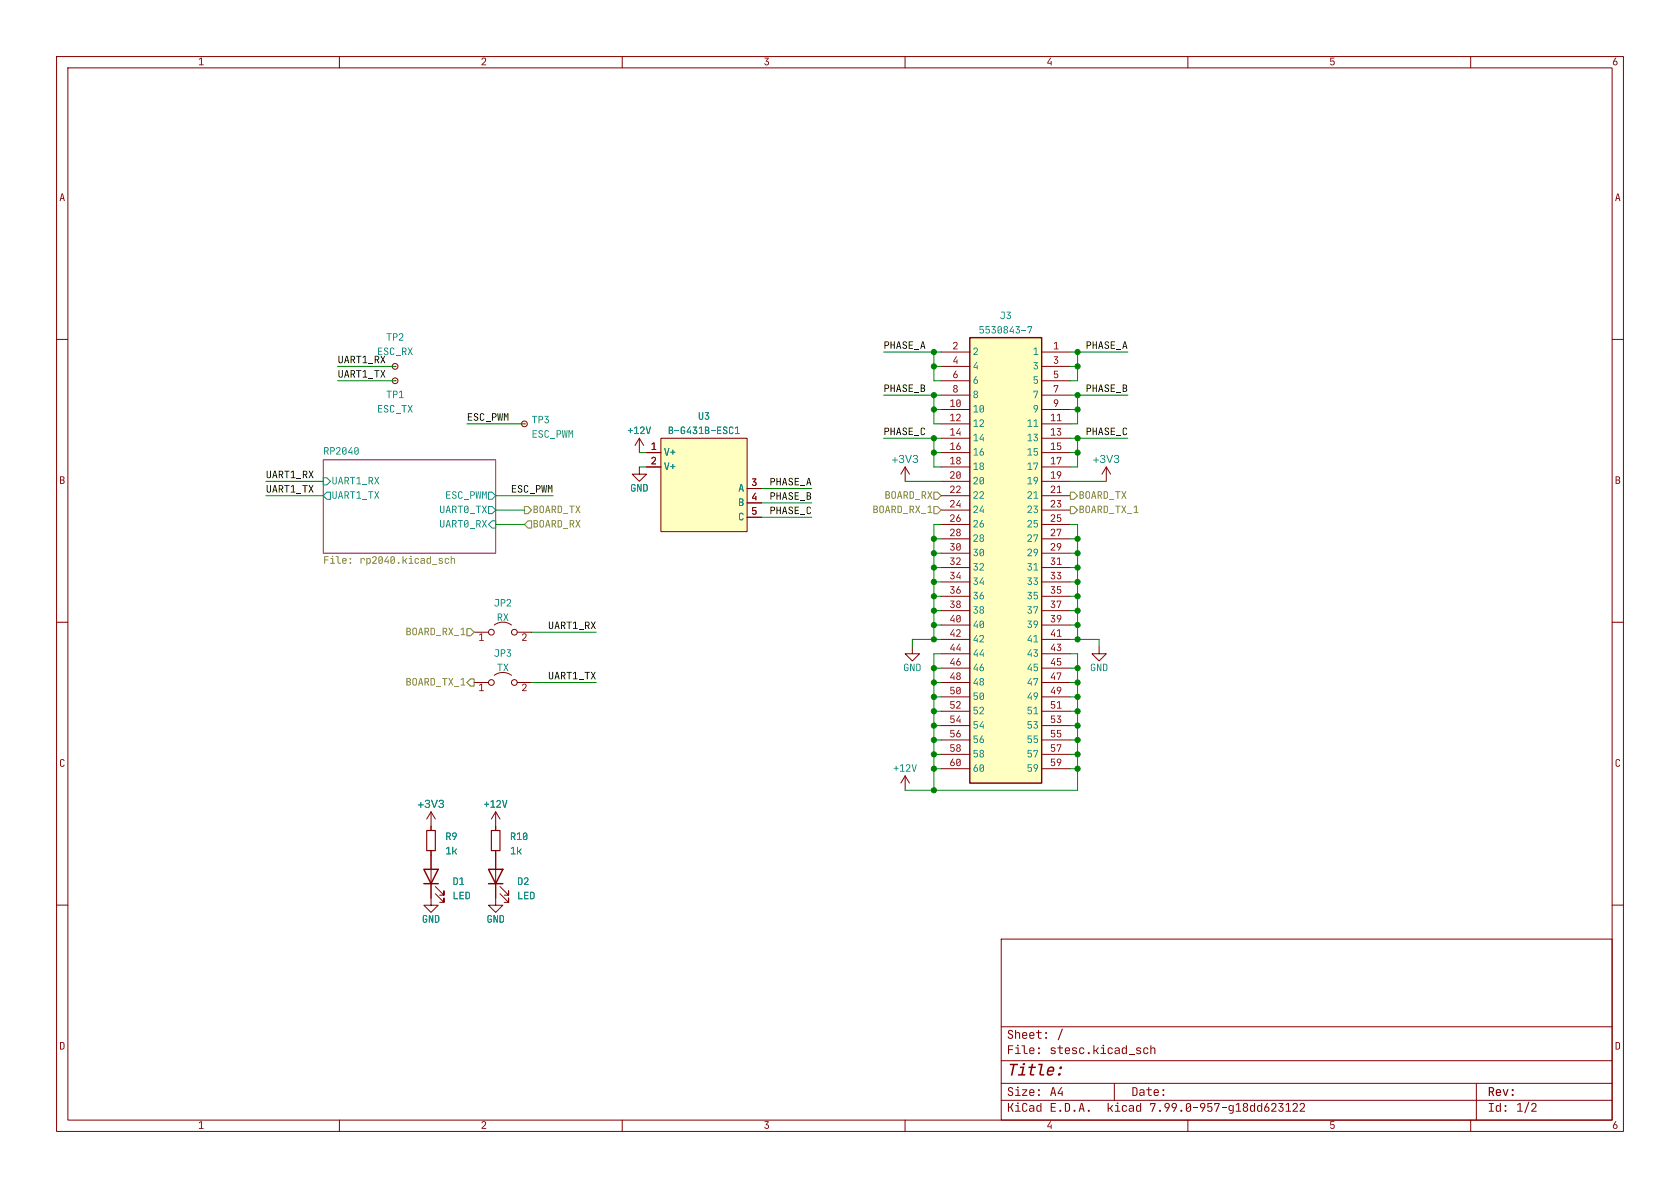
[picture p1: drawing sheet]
<svg xmlns="http://www.w3.org/2000/svg" width="297mm" height="210mm" viewBox="0 0 297 210" stroke-linecap="round" stroke-linejoin="round" font-family="sans-serif">
<defs><g id="words">
<g font-size="2.1" fill="#840000">
<text x="178" y="184.3">Sheet:</text>
<text x="185.6" y="187">stesc.kicad_sch</text>
<text x="178" y="197.2">KiCad</text>
<text x="178" y="194.4">Size:</text>
<text x="195.6" y="197.2">kicad</text>
<text x="263" y="194.4">Rev:</text>
</g>
<g font-size="1.8">
<text x="59.7" y="64.4">UART1_RX</text>
<text x="156.2" y="61.9">PHASE_A</text>
<text x="191.9" y="61.9">PHASE_A</text>
<text x="59.7" y="67">UART1_TX</text>
<text x="156.2" y="69.5">PHASE_B</text>
<text x="191.9" y="69.5">PHASE_B</text>
<text x="82.5" y="74.6">ESC_PWM</text>
<text x="156.2" y="77.1">PHASE_C</text>
<text x="191.9" y="77.1">PHASE_C</text>
<text x="47" y="87.3">UART1_TX</text>
<text x="47" y="84.7">UART1_RX</text>
<text x="90.3" y="87.3">ESC_PWM</text>
<text x="136" y="86">PHASE_A</text>
<text x="136" y="88.6">PHASE_B</text>
<text x="136" y="91.1">PHASE_C</text>
<text x="96.9" y="111.4">UART1_RX</text>
<text x="96.9" y="120.3">UART1_TX</text>
</g>
<g font-size="1.8" fill="#008484">
<text x="66.7" y="63.3">ESC_RX</text>
<text x="66.7" y="73.5">ESC_TX</text>
<text x="94" y="77.9">ESC_PWM</text>
<text x="118.1" y="77.3">B-G431B-ESC1</text>
<text x="57.1" y="80.6">RP2040</text>
<text x="117.3" y="81.1">V+</text>
<text x="117.3" y="83.7">V+</text>
<text x="157.6" y="82.2">+3V3</text>
<text x="193.2" y="82.2">+3V3</text>
<text x="78.7" y="88.7">ESC_PWM</text>
<text x="111.4" y="87.5">GND</text>
<text x="130.5" y="92.6">C</text>
<text x="159.7" y="119.2">GND</text>
<text x="192.7" y="119.2">GND</text>
<text x="73.8" y="143.1">+3V3</text>
<text x="90.2" y="149.1">R10</text>
<text x="74.6" y="163.7">GND</text>
<text x="86" y="163.7">GND</text>
</g>
<g font-size="1.8" fill="#840000">
<text x="168.4" y="62">2</text>
<text x="168.4" y="64.5">4</text>
<text x="186.2" y="62">1</text>
<text x="186.2" y="64.5">3</text>
<text x="168.4" y="67.1">6</text>
<text x="168.4" y="69.6">8</text>
<text x="186.2" y="67.1">5</text>
<text x="186.2" y="69.6">7</text>
<text x="167.8" y="72.1">10</text>
<text x="167.8" y="74.7">12</text>
<text x="167.8" y="77.2">14</text>
<text x="185.6" y="74.7">11</text>
<text x="185.6" y="77.2">13</text>
<text x="186.2" y="72.1">9</text>
<text x="115" y="79.8">1</text>
<text x="115" y="82.3">2</text>
<text x="167.8" y="79.8">16</text>
<text x="167.8" y="82.3">18</text>
<text x="185.6" y="79.8">15</text>
<text x="185.6" y="82.3">17</text>
<text x="132.8" y="86.1">3</text>
<text x="132.8" y="88.6">4</text>
<text x="167.8" y="84.8">20</text>
<text x="167.8" y="87.4">22</text>
<text x="167.8" y="89.9">24</text>
<text x="185.6" y="84.8">19</text>
<text x="185.6" y="87.4">21</text>
<text x="185.6" y="89.9">23</text>
<text x="132.8" y="91.2">5</text>
<text x="167.8" y="92.5">26</text>
<text x="167.8" y="95">28</text>
<text x="185.6" y="92.5">25</text>
<text x="185.6" y="95">27</text>
<text x="167.8" y="97.5">30</text>
<text x="167.8" y="100.1">32</text>
<text x="185.6" y="97.5">29</text>
<text x="185.6" y="100.1">31</text>
<text x="167.8" y="102.6">34</text>
<text x="167.8" y="105.2">36</text>
<text x="167.8" y="107.7">38</text>
<text x="185.6" y="102.6">33</text>
<text x="185.6" y="105.2">35</text>
<text x="185.6" y="107.7">37</text>
<text x="167.8" y="110.2">40</text>
<text x="167.8" y="112.8">42</text>
<text x="185.6" y="110.2">39</text>
<text x="185.6" y="112.8">41</text>
<text x="167.8" y="115.3">44</text>
<text x="167.8" y="117.9">46</text>
<text x="185.6" y="115.3">43</text>
<text x="185.6" y="117.9">45</text>
<text x="167.8" y="120.4">48</text>
<text x="167.8" y="122.9">50</text>
<text x="167.8" y="125.5">52</text>
<text x="185.6" y="120.4">47</text>
<text x="185.6" y="122.9">49</text>
<text x="185.6" y="125.5">51</text>
<text x="167.8" y="128">54</text>
<text x="167.8" y="130.6">56</text>
<text x="185.6" y="128">53</text>
<text x="185.6" y="130.6">55</text>
<text x="10.5" y="136.1">C</text>
<text x="167.8" y="133.1">58</text>
<text x="167.8" y="135.6">60</text>
<text x="185.6" y="133.1">57</text>
<text x="185.6" y="135.6">59</text>
<text x="285.5" y="136.1">C</text>
</g>
<g font-size="1.8" fill="#848400">
<text x="156.4" y="88.7">BOARD_RX</text>
<text x="190.7" y="88.7">BOARD_TX</text>
<text x="94.2" y="93.8">BOARD_RX</text>
<text x="94.2" y="91.3">BOARD_TX</text>
<text x="154.3" y="91.3">BOARD_RX_1</text>
<text x="190.7" y="91.3">BOARD_TX_1</text>
<text x="71.7" y="112.9">BOARD_RX_1</text>
<text x="71.7" y="121.8">BOARD_TX_1</text>
</g>
</g></defs>
<path d="M10 10h277v190h-277zM12 12h273v186h-273zM60 10v2M110 10v2M160 10v2M210 10v2M260 10v2M177 166h108v32h-108z" fill="none" stroke="#840000" stroke-width=".18"/>
<g fill="#840000">
<path d="M35.2 10.4l.5-.2v1.2h.3v.1h-.8v-.1h.3v-1l-.3 .2z"/>
<path d="M85.2 10.3l.4-.1 .3 .2v.4l-.6 .6h.7v.1h-.9v-.1l.5-.5 .2-.3-.2-.3-.5 .3z"/>
<path d="M135.2 10.2h.7v.2l-.4 .3 .3 .1 .1 .2v.3l-.2 .2h-.4l-.2-.3 .4 .2 .2-.1 .1-.3-.4-.1v-.2l.4-.4h-.6z"/>
<path d="M185.7 10.2h.2l-.6 .9h.4v-.3h.2v.7h-.2v-.2h-.5v-.3z"/>
<path d="M235.2 10.2h.7v.1h-.6v.5l.4-.1 .2 .2v.4l-.2 .2h-.3l-.2-.2h.1l.3 .1 .2-.2-.1-.3h-.5z"/>
<path d="M285.6 10.2h.2l-.4 .6h.4l.2 .4-.2 .3-.3 .1-.3-.2-.1-.3 .5 .3 .2-.2-.1-.3h-.2l-.2 .2h-.2z"/>
</g>
<path d="M60 198v2M110 198v2M160 198v2M210 198v2M260 198v2" fill="none" stroke="#840000" stroke-width=".18"/>
<g fill="#840000">
<path d="M35.2 198.4l.5-.2v1.2h.3v.1h-.8v-.1h.3v-1l-.3 .2z"/>
<path d="M85.2 198.3l.4-.1 .3 .2v.4l-.6 .6h.7v.1h-.9v-.1l.5-.5 .2-.3-.2-.3-.5 .3z"/>
<path d="M135.2 198.2h.7v.2l-.4 .4h.3l.1 .2v.3l-.2 .2h-.4l-.2-.3 .4 .2 .2-.1 .1-.3-.4-.1v-.2l.4-.4-.6 .1z"/>
<path d="M185.7 198.2h.2l-.6 .9h.4v-.3h.2v.7h-.2v-.2h-.5v-.3z"/>
<path d="M235.2 198.2h.7v.2h-.6v.4l.4-.1 .2 .2v.4l-.2 .2h-.3l-.2-.2h.1l.3 .1 .2-.2-.1-.3h-.5z"/>
<path d="M285.6 198.2h.2l-.4 .6h.4l.2 .4-.2 .3-.3 .1-.3-.1-.1-.3 .5 .2 .2-.2-.1-.2-.2-.1-.2 .3-.2-.1z"/>
</g>
<path d="M10 60h2M10 110h2M10 160h2" fill="none" stroke="#840000" stroke-width=".18"/>
<g fill="#840000">
<path d="M10.9 34.2h.2l.4 1.3h-.2l-.1-.3h-.4l-.1 .3h-.2l.2-.5h.5l-.2-.7-.2 .7h-.1z"/>
<path d="M10.6 84.2h.6l.2 .2v.3l-.2 .1 .2 .2v.2l-.2 .3h-.6v-.6h.2v.5h.3l.2-.2-.2-.3h-.5v-.6h.2v.5h.3l.1-.2-.1-.2-.5-.1z"/>
<path d="M10.6 184.2h.5l.3 .2v.8l-.2 .3h-.6v-1.2h.2v1.1h.3l.1-.3v-.7l-.6-.1z"/>
</g>
<path d="M285 60h2M285 110h2M285 160h2" fill="none" stroke="#840000" stroke-width=".18"/>
<g fill="#840000">
<path d="M285.9 34.2h.2l.4 1.3h-.2l-.1-.3h-.4l-.1 .3h-.2l.2-.5h.5l-.2-.7-.2 .7h-.1z"/>
<path d="M285.6 84.2h.6l.2 .2v.3l-.2 .1 .2 .3-.2 .4h-.6v-.6h.2v.5h.3l.2-.2-.2-.3h-.5v-.6h.2v.5h.3l.1-.2-.1-.2-.5-.1z"/>
<path d="M285.6 184.2h.5l.3 .2v.8l-.2 .3h-.6v-1.2h.2v1.1h.3l.1-.2v-.7l-.6-.2z"/>
<path d="M200.2 192.2h.6l.3 .3v.9l-.3 .3h-.6v-1.3h.2v1.2l.4-.1 .1-.2v-.8l-.7-.1z"/>
<path d="M201.5 192.7l.4-.2 .4 .2v1h-.1v-.2l-.3 .2-.4-.1-.1-.2 .4 .2 .3-.3v-.1h-.3l-.4 .2 .2-.3 .5-.1-.1-.3-.6 .1z"/>
<path d="M203 192.2h.2v.4h.4v.1h-.4v.8l.4 .1v.1l-.5-.1-.1-.9h-.4v-.1h.4z"/>
<path d="M204.1 192.7l.4-.2 .3 .2 .1 .5h-.8l.2 .4 .6-.1-.2 .2h-.4l-.3-.1-.1-.6h.8l-.1-.2-.2-.1-.2 .1-.1 .2h-.2z"/>
<circle cx="205.7" cy="193.6" r=".18"/>
<circle cx="205.7" cy="192.7" r=".18"/>
</g>
<path d="M177 194.5h108" fill="none" stroke="#840000" stroke-width=".18"/>
<g fill="#840000">
<path d="M185.8 195h.9v.2h-.8v.5h.7v.1h-.7v.6h.8v.1h-.9z"/>
<path d="M188.3 195h.6l.2 .3 .1 .9-.3 .3h-.6v-1.3h.1v1.2l.4-.1 .2-.2-.1-.8-.6-.1z"/>
<path d="M191.1 195h.3l.4 1.5h-.2l-.1-.4h-.5l-.1 .4h-.2l.1-.6h.6l-.2-.8-.2 .8h-.2z"/>
<path d="M195.8 195h.2v.8h.2l.4-.4h.2l-.4 .5 .4 .6h-.2l-.4-.5h-.2v.5h-.2z"/>
<path d="M201 195.4l.3-.1 .3 .3v-.6h.1v1.5h-.1v-.2l-.3 .2-.4-.1-.1-.3h.2l.1 .2 .2 .1 .2-.1 .1-.2-.1-.5-.2-.1-.3 .1v.5h-.2z"/>
<path d="M203.3 195h1l-.5 1.5h-.3l.6-1.3h-.6v.2h-.2z"/>
<path d="M206 195.1l.5-.1 .3 .3-.1 .4-.4 .8h-.2l.4-.7-.4 .1-.3-.5h.2l.1 .3 .3 .1 .2-.2v-.2l-.3-.3-.3 .3h-.2z"/>
<path d="M207.2 195.1l.5-.1 .4 .3-.1 .4-.4 .8h-.3l.5-.7-.5 .1-.2-.5h.2l.1 .3 .2 .1 .2-.2 .1-.3-.4-.2-.2 .3h-.2z"/>
<path d="M209.8 195.1l.4-.1 .3 .3 .1 .9-.3 .3h-.4l-.2-.2-.1-.2h.2l.1 .2 .3 .1 .2-.3v-.5l-.6 .5h-.2v-.1h.2l.6-.6-.2-.2h-.3l-.1 .8h-.2z"/>
<path d="M210.9 195.7h.9v.2h-.9z"/>
<path d="M212.3 195.1l.5-.1 .3 .3v.4l-.5 .8h-.2l.4-.7-.4 .1-.3-.5h.2l.1 .3 .3 .1 .2-.2v-.3l-.3-.2-.3 .3h-.2z"/>
<path d="M213.5 195h.8v.2h-.7v.5l.4-.2 .3 .3v.5l-.2 .2h-.4l-.3-.2v-.1h.2l.4 .2 .2-.3-.2-.4-.6 .1z"/>
<path d="M214.7 195h.9l-.5 1.5h-.2l.5-1.3h-.5v.2h-.2z"/>
<path d="M216 195.7h.8v.2h-.8z"/>
<path d="M217.3 195.4l.4-.1 .2 .3v-.2h.2v1.1l-.2 .3-.5 .1v-.2l.5-.1v-.4l-.2 .2h-.2l-.3-.4 .5 .2 .2-.1v-.3l-.1-.2-.2-.1-.2 .2v.3h-.2z"/>
<path d="M218.5 195.2l.3-.2h.3v1.4h.3v.1h-.9v-.1h.4v-1.2l-.4 .2z"/>
<path d="M219.8 195.1l.5-.1 .3 .2v.3l-.2 .2 .2 .2 .1 .3-.3 .3h-.4l-.3-.2v-.2h.2l.1 .2 .2 .1 .3-.3-.1-.2-.2-.1-.2 .1-.1 .2h-.2l.3-.4-.3-.3h.2l.2 .3 .3-.3v-.2l-.2-.1-.2 .1-.1 .2h-.2z"/>
<path d="M221.1 195.4l.4-.1 .2 .3v-.6h.2v1.5h-.2v-.2l-.3 .2-.3-.1-.1-.3h.2v.2l.2 .1 .3-.3v-.5l-.3-.1-.2 .1v.5h-.2z"/>
<path d="M222.4 195.4l.3-.1 .3 .3v-.6h.1v1.5h-.1v-.2l-.3 .2-.4-.1-.1-.3h.2l.1 .2 .2 .1 .3-.3-.1-.5-.2-.1-.3 .1v.5h-.2z"/>
<path d="M224 195h.2l-.5 .7 .5-.1 .2 .5-.1 .3-.4 .2-.3-.2-.1-.3h.2l.1 .2 .2 .1 .2-.2v-.4h-.3l-.2 .3h-.2z"/>
<path d="M224.8 195.1l.5-.1 .3 .2v.5l-.7 .7h.8v.1h-1v-.2l.6-.5 .2-.4-.1-.2-.2-.1-.2 .1-.1 .2h-.2z"/>
<path d="M226 195h.9v.2l-.5 .4 .4 .1 .1 .2v.4l-.2 .2h-.5l-.2-.4h.2l.2 .3 .3-.1v-.4l-.4-.1v-.2l.4-.5-.7 .1z"/>
<path d="M227.3 195.2l.4-.2h.2v1.4h.3v.1h-.9v-.1h.4v-1.2l-.4 .2z"/>
<path d="M228.6 195.1l.4-.1 .4 .2v.5l-.7 .7h.8v.1h-1v-.2l.6-.5 .1-.4v-.2l-.2-.1-.2 .1-.1 .2h-.2z"/>
<path d="M229.9 195.1l.4-.1 .3 .2v.5l-.6 .7h.7v.1h-.9v-.2l.5-.5 .2-.4-.1-.2-.1-.1-.3 .1-.1 .2h-.1z"/>
<circle cx="187.5" cy="196.4" r=".19"/>
<circle cx="190" cy="196.4" r=".19"/>
<circle cx="192.5" cy="196.4" r=".19"/>
<circle cx="197.6" cy="195" r=".15"/>
<circle cx="205.1" cy="196.4" r=".19"/>
<circle cx="208.9" cy="196.4" r=".19"/>
</g>
<path d="M177 191.5h108" fill="none" stroke="#840000" stroke-width=".18"/>
<g fill="#840000">
<path d="M263.2 192.2h.6l.3 .2v.4l-.2 .3 .3 .6h-.3l-.3-.6h-.2v.6h-.2v-1.3h.2v.5h.4l.1-.2-.1-.3h-.6z"/>
<path d="M186.1 192.2h.2l.4 1.5h-.2l-.1-.4h-.4l-.2 .4h-.2l.2-.6h.6l-.2-.8-.2 .8h-.2z"/>
<path d="M187.6 192.2h.2l-.6 1h.5v-.3h.2v.8h-.2v-.3h-.7v-.3z"/>
<path d="M263.2 195h.9v.2h-.4v1.2h.4v.1h-.9v-.1h.3v-1.2h-.3z"/>
<path d="M264.6 195.4l.3-.1 .3 .3v-.6h.1v1.5h-.1v-.2l-.3 .2-.4-.1-.1-.3h.2l.3 .3 .3-.3-.1-.4-.2-.2-.3 .1v.5h-.2z"/>
<path d="M268.2 195.2l.4-.2h.2v1.4h.4v.1h-1v-.1h.4l.1-1.2-.5 .2z"/>
<path d="M270.2 194.8h.2l-.7 2h-.2z"/>
<path d="M270.8 195.1l.4-.1 .4 .1v.6l-.7 .7h.8v.1h-1v-.2l.6-.5 .1-.4v-.2l-.2-.1-.5 .3z"/>
<circle cx="179.9" cy="192.2" r=".15"/>
<circle cx="183.7" cy="193.6" r=".18"/>
<circle cx="183.7" cy="192.7" r=".18"/>
<circle cx="266.2" cy="196.4" r=".18"/>
<circle cx="266.2" cy="195.5" r=".18"/>
</g>
<path d="M177 187.5h108" fill="none" stroke="#840000" stroke-width=".18"/>
<g fill="#840000">
<path d="M178.6 188h1.4l-.1 .3h-.5l-.4 1.8h-.3l.4-1.8h-.6z"/>
<path d="M180.3 188.5h.8l-.3 1.4h.5l-.1 .2h-1.3l.1-.2h.5l.3-1.1h-.5z"/>
<path d="M181.9 188.5h.4l.1-.5h.3l-.1 .5h.6l-.1 .3h-.6l-.2 1 .6 .1-.1 .2h-.5l-.2-.1 .1-1.2h-.4z"/>
<path d="M183.6 188h.8l-.4 1.7 .1 .2h.5v.2h-.6l-.2-.2 .2-1.6h-.5z"/>
<path d="M185.4 188.7l.6-.2 .4 .3-.1 .7h-.9l-.1 .3 .2 .1 .8-.1-.5 .3h-.4l-.3-.2v-.7h1v-.3l-.3-.1-.3 .1-.1 .3h-.3z"/>
<path d="M178.2 184.8h.9v.2h-.7v.5h.7v.1h-.7v.7h-.2z"/>
<path d="M179.5 185.2h.6v1h.3v.1h-.9v-.1h.4v-.9h-.4z"/>
<path d="M180.6 184.8h.6v1.2l.5 .2v.1l-.6-.1-.1-1.2h-.4z"/>
<path d="M182.1 185.3l.4-.2 .3 .2 .1 .5h-.8l.2 .4 .6-.1-.2 .2h-.4l-.3-.1-.1-.6h.8l-.1-.2-.2-.1-.2 .1-.1 .2h-.2z"/>
<path d="M187.3 184.8h.2v.4h.4v.1h-.4v.8l.4 .1v.1l-.5-.1-.1-.9h-.4v-.1h.4z"/>
<path d="M193.3 184.8h.2v.8h.2l.4-.4h.2l-.4 .5 .4 .6h-.2l-.4-.5h-.2v.5h-.2z"/>
<path d="M198.4 185.2l.4-.1 .2 .3v-.6h.2v1.5h-.2v-.2l-.2 .2-.4-.1-.1-.3h.2l.1 .2 .2 .1 .2-.3v-.5l-.2-.1-.3 .1v.5h-.2z"/>
<path d="M200.9 185.2l.5-.1 .3 .2v.1l-.4-.1-.3 .2 .1 .1 .6 .2v.3l-.1 .2h-.4l-.3-.1-.1-.2 .5 .2 .3-.2-.7-.3z"/>
<path d="M202.2 185.3l.4-.2 .4 .2v.2l-.4-.2-.3 .2 .1 .6 .3 .1 .1-.2h.2l-.2 .3h-.4l-.2-.2-.1-.5z"/>
<path d="M203.4 184.8h.2l-.1 .6 .3-.3 .4 .2 .1 1h-.2v-.8l-.3-.2-.2 .2v.8h-.2z"/>
<circle cx="181" cy="188.1" r=".21"/>
<circle cx="187.3" cy="189.9" r=".25"/>
<circle cx="187.5" cy="188.7" r=".25"/>
<circle cx="183.7" cy="186.2" r=".18"/>
<circle cx="183.7" cy="185.3" r=".18"/>
<circle cx="195.1" cy="184.8" r=".15"/>
</g>
<path d="M177 181.5h108" fill="none" stroke="#840000" stroke-width=".18"/>
<g fill="#840000">
<path d="M187.7 181.9h.2l-.7 2h-.2z"/>
<circle cx="184.9" cy="183.5" r=".18"/>
<circle cx="184.9" cy="182.6" r=".18"/>
</g>
<path d="M197 191.5v3M261 191.5v6.5" fill="none" stroke="#840000" stroke-width=".18"/>
<path d="M57.1 81.3h30.5v16.5h-30.5z" fill="#fff" stroke="#fff" stroke-width=".18"/>
<path d="M57.1 81.3h30.5v16.5h-30.5z" fill="none" stroke="#840084" stroke-width=".18"/>
<g fill="#008484">
<path d="M77.8 89.4h.2v1l.2 .2 .2-.2v-1h.2v1l-.2 .3h-.4l-.2-.2z"/>
<path d="M79.1 89.4h.3l.3 1.3h-.2l-.1-.4h-.4v.4h-.2l.1-.5h.5l-.1-.7-.2 .7h-.2z"/>
<path d="M79.9 89.4h.6l.2 .2v.3l-.2 .2 .3 .6h-.2l-.3-.5h-.2v.5h-.2v-1.2h.2v.5h.4l.1-.2-.1-.2-.6-.1z"/>
<path d="M80.9 89.4h.9v.1h-.3v1.2h-.2v-1.2h-.4z"/>
<path d="M82.2 89.5l.3-.1 .3 .2v.8l-.2 .3h-.3l-.2-.2-.1-.1h.2l.3 .2 .2-.2v-.5l-.5 .5h-.2v-.2h.2l.5-.4-.1-.2h-.3l-.1 .6h-.2z"/>
<path d="M83.1 90.7h.8v.2h-.8z"/>
<path d="M84.1 89.4h.9v.1h-.3v1.2h-.2v-1.2h-.4z"/>
<path d="M85.2 89.4h.2l.2 .5 .3-.5h.2l-.4 .6 .4 .7h-.2l-.3-.5-.2 .5h-.2l.4-.7z"/>
</g>
<path d="M86.4 89.5h.6l.6 .7-.6 .6h-.6z" fill="none" stroke="#008484" stroke-width=".18"/>
<g fill="#008484">
<path d="M77.8 91.9h.2v1l.2 .2 .2-.1v-1.1h.2v1.1l-.2 .2h-.4l-.2-.1z"/>
<path d="M79.1 91.9h.3l.3 1.3h-.2l-.1-.3h-.4v.3h-.2l.1-.5h.5l-.1-.7-.2 .7h-.2z"/>
<path d="M79.9 91.9h.6l.2 .2v.4l-.2 .2 .3 .5h-.2l-.3-.5h-.2v.5h-.2v-1.1h.2v.5l.4-.1 .1-.2-.1-.2h-.6z"/>
<path d="M80.9 91.9h.9v.2h-.3v1.1h-.2v-1.1h-.4z"/>
<path d="M82.2 92l.3-.1 .3 .3v.8l-.2 .2h-.3l-.2-.2-.1-.1h.2l.3 .2 .2-.2v-.5l-.5 .5h-.2v-.2h.2l.5-.4-.1-.2h-.3l-.1 .6h-.2z"/>
<path d="M83.1 93.3h.8v.1h-.8z"/>
<path d="M84.2 91.9h.5l.2 .2 .1 .4-.3 .2 .3 .5h-.2l-.2-.5h-.2v.5h-.2v-1.1h.2v.5l.3-.1 .1-.2-.1-.2h-.5z"/>
<path d="M85.2 91.9h.2l.2 .5 .3-.5h.2l-.4 .7 .4 .6h-.2l-.3-.5-.2 .5h-.2l.4-.6z"/>
</g>
<path d="M87 92.1h.6v1.2h-.6l-.6-.6z" fill="none" stroke="#008484" stroke-width=".18"/>
<g fill="#008484">
<path d="M58.8 84.3h.1v1l.2 .2 .3-.1v-1.1h.1v1l-.2 .3h-.3l-.2-.2z"/>
<path d="M60.1 84.3h.2l.4 1.3h-.2l-.1-.3h-.4l-.1 .3h-.1l.1-.5h.5l-.2-.7-.2 .7h-.1z"/>
<path d="M60.9 84.3h.5l.2 .2 .1 .3-.3 .3 .3 .5h-.2l-.2-.5h-.2v.5h-.2v-1.1h.2v.4h.3l.1-.2-.1-.2h-.5z"/>
<path d="M61.9 84.3h.9v.2h-.4v1.1h-.1v-1.1h-.4z"/>
<path d="M63 84.5l.5-.2v1.2h.3v.1h-.8v-.1h.4v-1l-.4 .2z"/>
<path d="M64 85.7h.9v.1h-.9z"/>
<path d="M65.2 84.3h.5l.2 .2v.3l-.2 .3 .3 .5h-.2l-.3-.5h-.2v.5h-.1v-1.1h.1v.4h.4l.1-.2-.1-.2h-.5z"/>
<path d="M66.2 84.3h.1l.3 .5 .3-.5h.2l-.4 .6 .4 .7h-.2l-.3-.5-.3 .5h-.2l.4-.7z"/>
</g>
<path d="M57.1 84.5h.7l.6 .6-.6 .6h-.7z" fill="none" stroke="#008484" stroke-width=".18"/>
<g fill="#008484">
<path d="M58.8 86.8h.1v1.1l.2 .1 .3-.1v-1.1h.1v1.1l-.2 .2-.3 .1-.2-.2z"/>
<path d="M60.1 86.8h.2l.4 1.4h-.2l-.1-.4h-.4l-.1 .4h-.1l.1-.5h.5l-.2-.7-.2 .7h-.1z"/>
<path d="M60.9 86.8l.5 .1 .2 .1 .1 .4-.3 .2 .3 .6h-.2l-.2-.6h-.2v.6h-.2v-1.2h.2v.5h.3l.1-.3-.1-.2h-.5z"/>
<path d="M61.9 86.8h.9v.2h-.4v1.2h-.1v-1.2h-.4z"/>
<path d="M63 87.1l.5-.3v1.2h.3v.2h-.8v-.2h.4v-1l-.4 .2z"/>
<path d="M64 88.2h.9v.1h-.9z"/>
<path d="M65.1 86.8h.9v.2h-.4v1.2h-.1v-1.2h-.4z"/>
<path d="M66.2 86.8h.1l.3 .5 .3-.5h.2l-.4 .7 .4 .7h-.2l-.3-.6-.3 .6h-.2l.4-.7z"/>
</g>
<path d="M57.8 87h.6v1.3h-.6l-.7-.7z" fill="none" stroke="#008484" stroke-width=".18"/>
<g fill="#848400">
<path d="M57.3 98.3h.8v.2h-.6v.4h.5v.2h-.5v.5h-.2z"/>
<path d="M58.4 98.7h.5v.8h.3v.1h-.8v-.1h.3v-.7h-.3z"/>
<path d="M59.4 98.3h.4v1.1l.5 .1v.1l-.6-.1v-1h-.3z"/>
<path d="M60.6 98.7l.3-.1 .3 .2 .1 .4h-.7l.2 .3 .5-.1-.2 .2-.3 .1-.3-.2v-.4h.6v-.2l-.2-.1-.2 .1-.1 .2h-.1z"/>
<path d="M63.7 98.7h.2v.1l.2-.1 .2-.1 .2 .3v.2h-.1l-.1-.3-.3 .1-.1 .7h-.2z"/>
<path d="M64.8 98.7h.1v.1l.2-.1h.2l.2 .2-.1 .7-.3 .1-.2-.2v.4h-.1v-.6l.5 .2 .1-.5-.1-.2h-.3l-.1 .5h-.1z"/>
<path d="M65.9 98.4l.4-.1 .2 .2v.4l-.5 .6h.6v.1h-.8v-.1l.5-.5 .1-.3-.2-.2-.4 .2z"/>
<path d="M67 98.5l.4-.2 .2 .3 .1 .8-.3 .2h-.3l-.2-.2v-.1h.1l.3 .2 .2-.2v-.5l-.5 .5h-.1v-.1h.1l.5-.5-.1-.2h-.3l-.1 .7h-.1z"/>
<path d="M68.5 98.3h.1l-.5 .9h.4v-.3h.2v.7h-.2v-.2h-.5v-.3z"/>
<path d="M69.1 98.4l.4-.1 .3 .3v.8l-.2 .2h-.3l-.3-.2v-.1h.2l.1 .2h.2l.1-.2v-.5l-.4 .5h-.2v-.1h.2l.4-.5-.1-.2h-.2l-.1 .7h-.2z"/>
<path d="M71.2 98.3h.1v.8h.2l.3-.4h.2l-.3 .4 .3 .5h-.2l-.3-.4h-.2v.4h-.1z"/>
<path d="M72.3 98.7h.5v.8h.3v.1h-.9v-.1h.4v-.7h-.3z"/>
<path d="M73.4 98.7l.3-.1 .3 .2 .1 .2-.4-.2-.2 .2 .1 .5 .5-.2-.2 .3-.3 .1-.2-.2z"/>
<path d="M74.4 98.7l.4-.1 .3 .2v.8h-.1v-.2l-.3 .3-.3-.2-.1-.2 .4 .2 .3-.2v-.1h-.4l-.3 .1 .2-.2 .5-.1-.2-.2-.5 .1z"/>
<path d="M75.5 98.7l.3-.1 .2 .2v-.5h.2v1.3h-.2v-.1l-.2 .2-.3-.2-.1-.2 .4 .2 .2-.2v-.4l-.2-.1-.2 .1v.4h-.2z"/>
<path d="M76.4 99.7h.9v.1h-.9z"/>
<path d="M77.6 98.7l.4-.1 .3 .2v.1l-.4-.1-.2 .1 .6 .3-.1 .4-.4 .1-.2-.2-.1-.1 .5 .1 .2-.1-.6-.3z"/>
<path d="M78.7 98.7l.4-.1 .3 .2v.2l-.4-.2-.2 .2 .1 .5 .5-.2-.2 .3-.3 .1-.2-.2z"/>
<path d="M79.7 98.3h.1v.5l.3-.2 .3 .2v.8h-.1v-.7l-.2-.1-.2 .1-.1 .7h-.1z"/>
<circle cx="58.8" cy="98.4" r=".13"/>
<circle cx="62" cy="99.5" r=".15"/>
<circle cx="62" cy="98.8" r=".15"/>
<circle cx="70.5" cy="99.5" r=".16"/>
<circle cx="72.7" cy="98.4" r=".13"/>
</g>
<g fill="none" stroke="#840000" stroke-width=".18">
<path d="M69.8 67.3h.1"/>
<circle cx="69.9" cy="67.3" r=".51"/>
</g>
<g fill="#008484">
<path d="M68.3 69.1h.9v.1h-.3v1.2h-.2v-1.2h-.4z"/>
<path d="M69.5 69.1h.6l.2 .3-.2 .4h-.5v.6h-.1v-1.2h.1v.5h.4l.1-.3-.1-.2h-.5z"/>
<path d="M70.5 69.3l.6-.2v1.1h.2v.2h-.8v-.2h.4v-1l-.4 .3z"/>
</g>
<g fill="none" stroke="#840000" stroke-width=".18">
<path d="M69.8 64.8h.1"/>
<circle cx="69.9" cy="64.8" r=".51"/>
</g>
<g fill="#008484">
<path d="M68.3 58.9h.9v.2h-.3v1.1h-.2v-1.1h-.4z"/>
<path d="M69.5 58.9h.6l.2 .3-.2 .4-.5 .1v.5h-.1v-1.1h.1v.4h.4l.1-.3-.1-.1h-.5z"/>
<path d="M70.6 59l.4-.1 .2 .2v.4l-.5 .6h.6v.1h-.8v-.2l.5-.4 .1-.3-.2-.3-.4 .3z"/>
</g>
<path d="M160 137.2l-.7 1.2M160 137.2v2.5M160 137.2l.8 1.2" fill="none" stroke="#840000" stroke-width=".18"/>
<g fill="#008484">
<path d="M158.3 135.4h.2v.3h.3v.2h-.3v.3h-.2v-.3h-.3v-.2h.3z"/>
<path d="M159.1 135.3l.5-.2v1.2h.3v.1h-.8v-.1h.4v-1l-.4 .2z"/>
<path d="M160.2 135.2l.4-.1 .3 .2v.4l-.6 .6h.6v.1h-.8v-.2l.5-.4 .2-.3-.2-.3-.5 .3z"/>
<path d="M161.2 135.1h.1l.3 1.2 .3-1.2h.2l-.4 1.3h-.2z"/>
</g>
<path d="M184.1 62.2h5.1M161.3 114.3v1.3h1.3l-1.3 1.2-1.3-1.2h1.3" fill="none" stroke="#840000" stroke-width=".18"/>
<path d="M171.4 59.7h12.7v78.7h-12.7z" fill="#ffffc2" stroke="#ffffc2" stroke-width=".18"/>
<path d="M171.4 59.7h12.7v78.7h-12.7z" fill="none" stroke="#840000" stroke-width=".25"/>
<path d="M182.7 61.7l.6-.3v1.2h.2v.2h-.8v-.2h.4v-1l-.4 .2z" fill="#008484"/>
<path d="M166.4 72.4h5" fill="none" stroke="#840000" stroke-width=".18"/>
<g fill="#008484">
<path d="M172.1 71.8l.5-.2v1.2h.3v.1h-.8v-.1h.4v-1l-.4 .2z"/>
<path d="M173.3 71.7l.4-.1 .2 .2v.8l-.2 .3h-.3l-.2-.2v-.1h.1l.1 .2h.2l.2-.2v-.5l-.5 .5h-.1v-.2h.1l.5-.4-.1-.2h-.3l-.1 .6h-.1z"/>
</g>
<path d="M184.1 74.9h5.1" fill="none" stroke="#840000" stroke-width=".18"/>
<g fill="#008484">
<path d="M181.7 74.4l.5-.3v1.2h.3v.2h-.8v-.2h.3v-1l-.3 .2z"/>
<path d="M182.7 74.4l.6-.3v1.2h.2v.2h-.8v-.2h.4v-1l-.4 .2z"/>
</g>
<path d="M166.4 74.9h5" fill="none" stroke="#840000" stroke-width=".18"/>
<g fill="#008484">
<path d="M172.1 74.4l.5-.3v1.2h.3v.2h-.8v-.2h.4v-1l-.4 .2z"/>
<path d="M173.2 74.2l.4-.1 .3 .2v.5l-.6 .5h.7v.2h-.9v-.2l.5-.5 .2-.3-.2-.2-.5 .2z"/>
</g>
<path d="M184.1 77.5h5.1" fill="none" stroke="#840000" stroke-width=".18"/>
<g fill="#008484">
<path d="M181.7 76.9l.5-.2v1.2h.3v.1h-.8v-.1h.3v-1.1l-.3 .3z"/>
<path d="M182.7 76.7h.8v.2l-.4 .3 .4 .3v.3l-.2 .2h-.4l-.2-.3 .4 .2 .2-.1v-.3l-.4-.1v-.2l.4-.4h-.6z"/>
</g>
<path d="M166.4 77.5h5" fill="none" stroke="#840000" stroke-width=".18"/>
<g fill="#008484">
<path d="M172.1 76.9l.5-.2v1.2h.3v.1h-.8v-.1h.4v-1.1l-.4 .3z"/>
<path d="M173.7 76.7h.2l-.6 .9h.5v-.3h.1v.7h-.1v-.3h-.6v-.2z"/>
</g>
<path d="M184.1 80h5.1" fill="none" stroke="#840000" stroke-width=".18"/>
<g fill="#008484">
<path d="M181.7 79.4l.5-.2v1.2h.3v.1h-.8v-.1h.3v-1l-.3 .2z"/>
<path d="M182.7 79.2h.8v.2h-.6v.4l.3-.1 .3 .2v.4l-.2 .2h-.3l-.3-.2h.2l.3 .1 .1-.2-.1-.3h-.5z"/>
</g>
<path d="M166.4 80h5" fill="none" stroke="#840000" stroke-width=".18"/>
<g fill="#008484">
<path d="M172.1 79.4l.5-.2v1.2h.3v.1h-.8v-.1h.4v-1l-.4 .2z"/>
<path d="M173.6 79.2h.2l-.4 .6h.4l.2 .4-.2 .3-.3 .1-.2-.2-.2-.3 .5 .3 .2-.2-.1-.2-.2-.1-.2 .2h-.2z"/>
</g>
<path d="M184.1 82.6h5.1" fill="none" stroke="#840000" stroke-width=".18"/>
<g fill="#008484">
<path d="M181.7 82l.5-.2v1.1h.3v.2h-.8v-.2h.3v-1l-.3 .3z"/>
<path d="M182.7 81.8h.8l-.4 1.3h-.2l.5-1.2h-.5v.2h-.2z"/>
</g>
<path d="M166.4 82.6h5" fill="none" stroke="#840000" stroke-width=".18"/>
<g fill="#008484">
<path d="M172.1 82l.5-.2v1.1h.3v.2h-.8v-.2h.4v-1l-.4 .3z"/>
<path d="M173.3 81.9l.4-.1 .2 .2v.2l-.2 .2 .2 .1 .1 .3-.3 .3h-.3l-.2-.2-.1-.2h.2l.1 .2h.2l.2-.2-.2-.2-.5 .2 .3-.3-.2-.3h.1l.2 .2 .3-.1-.2-.3-.4 .2z"/>
</g>
<path d="M184.1 85.1h5.1" fill="none" stroke="#840000" stroke-width=".18"/>
<g fill="#008484">
<path d="M181.7 84.5l.5-.2v1.2h.3v.1h-.8v-.1h.3v-1l-.3 .2z"/>
<path d="M182.8 84.4l.4-.1 .3 .3v.3l-.4 .7h-.2l.4-.6-.4 .1-.2-.4 .5 .3 .1-.2 .1-.2-.3-.2-.2 .3h-.2z"/>
</g>
<path d="M166.4 62.2h5" fill="none" stroke="#840000" stroke-width=".18"/>
<path d="M172.2 61.5l.3-.1 .3 .2v.5l-.5 .5h.6v.2h-.8v-.2l.5-.5 .1-.3-.2-.2-.4 .2z" fill="#008484"/>
<path d="M166.4 85.1h5" fill="none" stroke="#840000" stroke-width=".18"/>
<g fill="#008484">
<path d="M172.2 84.4l.3-.1 .3 .2v.4l-.5 .6h.6v.1h-.8v-.2l.5-.4 .1-.3-.2-.3-.4 .3z"/>
<path d="M173.3 84.4l.4-.1 .2 .2v.8l-.2 .3h-.3l-.2-.2v-.1h.1l.1 .2h.2l.2-.2v-.5l-.5 .5h-.1v-.2h.1l.5-.4-.1-.2h-.3l-.1 .6h-.1z"/>
</g>
<path d="M184.1 87.6h5.1" fill="none" stroke="#840000" stroke-width=".18"/>
<g fill="#008484">
<path d="M181.7 86.9l.4-.1 .3 .2v.5l-.6 .5h.6v.2h-.8v-.2l.5-.5 .2-.3-.2-.2-.5 .2z"/>
<path d="M182.7 87.1l.6-.3v1.2h.2v.2h-.8v-.2h.4v-1l-.4 .2z"/>
</g>
<path d="M166.4 87.6h5" fill="none" stroke="#840000" stroke-width=".18"/>
<g fill="#008484">
<path d="M172.2 86.9l.3-.1 .3 .2v.5l-.5 .5h.6v.2h-.8v-.2l.5-.5 .1-.3-.2-.2-.4 .2z"/>
<path d="M173.2 86.9l.4-.1 .3 .2v.5l-.6 .5h.7v.2h-.9v-.2l.5-.5 .2-.3-.2-.2-.5 .2z"/>
</g>
<path d="M184.1 90.2h5.1" fill="none" stroke="#840000" stroke-width=".18"/>
<g fill="#008484">
<path d="M181.7 89.5l.4-.1 .3 .1v.5l-.6 .6h.6v.1h-.8v-.2l.5-.4 .2-.3-.2-.3-.5 .2z"/>
<path d="M182.7 89.4h.8v.2l-.4 .3 .4 .3v.3l-.2 .2h-.4l-.2-.3 .4 .2 .2-.1v-.3l-.4-.1v-.2l.4-.4h-.6z"/>
</g>
<path d="M166.4 90.2h5" fill="none" stroke="#840000" stroke-width=".18"/>
<g fill="#008484">
<path d="M172.2 89.5l.3-.1 .3 .1v.5l-.5 .6h.6v.1h-.8v-.2l.5-.4 .1-.3-.2-.3-.4 .2z"/>
<path d="M173.7 89.4h.2l-.6 .9h.5v-.3h.1v.7h-.1v-.3h-.6v-.2z"/>
</g>
<path d="M184.1 92.7h5.1" fill="none" stroke="#840000" stroke-width=".18"/>
<g fill="#008484">
<path d="M181.7 92l.4-.1 .3 .2v.4l-.6 .6h.6v.1h-.8v-.1l.5-.5 .2-.3-.2-.2-.5 .2z"/>
<path d="M182.7 91.9h.8v.2h-.6v.4l.3-.1 .3 .2v.4l-.2 .2h-.3l-.3-.2h.2l.3 .1 .1-.2-.1-.3h-.5z"/>
</g>
<path d="M166.4 92.7h5" fill="none" stroke="#840000" stroke-width=".18"/>
<g fill="#008484">
<path d="M172.2 92l.3-.1 .3 .2v.4l-.5 .6h.6v.1h-.8v-.1l.5-.5 .1-.3-.2-.2-.4 .2z"/>
<path d="M173.6 91.9h.2l-.4 .6h.4l.2 .4-.2 .3-.3 .1-.2-.2-.2-.3 .5 .3 .2-.2-.1-.2-.2-.1-.2 .2h-.2z"/>
</g>
<path d="M184.1 95.3h5.1" fill="none" stroke="#840000" stroke-width=".18"/>
<g fill="#008484">
<path d="M181.7 94.6l.4-.2 .3 .2v.5l-.6 .5h.6v.2h-.8v-.2l.5-.5 .2-.3-.2-.2-.5 .2z"/>
<path d="M182.7 94.5h.8l-.4 1.3h-.2l.5-1.2h-.5v.2h-.2z"/>
</g>
<path d="M166.4 95.3h5" fill="none" stroke="#840000" stroke-width=".18"/>
<g fill="#008484">
<path d="M172.2 94.6l.3-.2 .3 .2v.5l-.5 .5h.6v.2h-.8v-.2l.5-.5 .1-.3-.2-.2-.4 .2z"/>
<path d="M173.3 94.6l.4-.1 .2 .2v.2l-.2 .2 .2 .1 .1 .3-.3 .3h-.3l-.2-.2-.1-.2h.2l.1 .2h.2l.2-.2-.2-.2-.5 .2 .3-.3-.2-.3h.1l.2 .2 .3-.1-.2-.3-.4 .2z"/>
</g>
<path d="M184.1 97.8h5.1" fill="none" stroke="#840000" stroke-width=".18"/>
<g fill="#008484">
<path d="M181.7 97.1l.4-.1 .3 .2v.4l-.6 .6h.6v.1h-.8v-.2l.5-.4 .2-.3-.2-.3-.5 .3z"/>
<path d="M182.8 97.1l.4-.1 .3 .3v.3l-.4 .7h-.2l.4-.6-.4 .1-.2-.4 .5 .3 .1-.2 .1-.2-.3-.2-.2 .3h-.2z"/>
</g>
<path d="M184.1 64.8h5.1" fill="none" stroke="#840000" stroke-width=".18"/>
<path d="M182.7 64h.8v.2l-.4 .3 .4 .3v.3l-.2 .2h-.4l-.2-.3 .4 .2 .2-.1v-.3l-.4-.1v-.2l.4-.4h-.6z" fill="#008484"/>
<path d="M166.4 97.8h5" fill="none" stroke="#840000" stroke-width=".18"/>
<g fill="#008484">
<path d="M172.1 97h.7v.2l-.3 .3 .4 .3v.3l-.2 .2h-.4l-.2-.3 .3 .2 .3-.1v-.3l-.4-.1v-.2l.4-.4-.6 .1z"/>
<path d="M173.3 97.1l.4-.1 .2 .2v.8l-.2 .3h-.3l-.2-.2v-.1h.1l.1 .2h.2l.2-.2v-.5l-.5 .5h-.1v-.2h.1l.5-.4-.1-.2h-.3l-.1 .6h-.1z"/>
</g>
<path d="M184.1 100.3h5.1" fill="none" stroke="#840000" stroke-width=".18"/>
<g fill="#008484">
<path d="M181.7 99.5h.7v.2l-.4 .4 .4 .3v.3l-.2 .1h-.4l-.2-.3 .4 .2 .2-.1v-.3l-.3-.1v-.1l.4-.4h-.6z"/>
<path d="M182.7 99.8l.6-.3v1.2h.2v.2h-.8v-.2h.4v-1l-.4 .2z"/>
</g>
<path d="M166.4 100.3h5" fill="none" stroke="#840000" stroke-width=".18"/>
<g fill="#008484">
<path d="M172.1 99.5h.7v.2l-.3 .4 .4 .3v.3l-.2 .1h-.4l-.2-.3 .3 .2 .3-.1v-.3l-.4-.1v-.1l.4-.4h-.6z"/>
<path d="M173.2 99.6l.4-.1 .3 .2v.5l-.6 .5h.7v.2h-.9v-.2l.5-.5 .2-.3-.2-.2-.5 .2z"/>
</g>
<path d="M184.1 102.9h5.1" fill="none" stroke="#840000" stroke-width=".18"/>
<g fill="#008484">
<path d="M181.7 102.1h.7v.2l-.4 .3 .4 .3v.3l-.2 .2h-.4l-.2-.3 .4 .2 .2-.1v-.3l-.3-.1v-.2l.4-.4h-.6z"/>
<path d="M182.7 102.1h.8v.2l-.4 .3 .4 .3v.3l-.2 .2h-.4l-.2-.3 .4 .2 .2-.1v-.3l-.4-.1v-.2l.4-.4h-.6z"/>
</g>
<path d="M166.4 102.9h5" fill="none" stroke="#840000" stroke-width=".18"/>
<g fill="#008484">
<path d="M172.1 102.1h.7v.2l-.3 .3 .4 .3v.3l-.2 .2h-.4l-.2-.3 .3 .2 .3-.1v-.3l-.4-.1v-.2l.4-.4h-.6z"/>
<path d="M173.7 102.1h.2l-.6 .9h.5v-.3h.1v.7h-.1v-.3h-.6v-.2z"/>
</g>
<path d="M184.1 105.4h5.1" fill="none" stroke="#840000" stroke-width=".18"/>
<g fill="#008484">
<path d="M181.7 104.6h.7v.2l-.4 .4 .4 .2v.3l-.2 .2h-.4l-.2-.3 .4 .2 .2-.1v-.3l-.3-.1v-.2l.4-.3h-.6z"/>
<path d="M182.7 104.6h.8v.2h-.6v.4l.3-.1 .3 .2v.4l-.2 .2h-.3l-.3-.2h.2l.3 .1 .1-.2-.1-.3h-.5z"/>
</g>
<path d="M166.4 105.4h5" fill="none" stroke="#840000" stroke-width=".18"/>
<g fill="#008484">
<path d="M172.1 104.6h.7v.2l-.3 .4 .4 .2v.3l-.2 .2h-.4l-.2-.3 .3 .2 .3-.1v-.3l-.4-.1v-.2l.4-.3h-.6z"/>
<path d="M173.6 104.6h.2l-.4 .6h.4l.2 .4-.2 .3-.3 .1-.2-.2-.2-.3 .5 .3 .2-.2-.1-.2-.2-.1-.2 .2h-.2z"/>
</g>
<path d="M184.1 108h5.1" fill="none" stroke="#840000" stroke-width=".18"/>
<g fill="#008484">
<path d="M181.7 107.2h.7v.2l-.4 .3 .4 .3v.3l-.2 .2-.4-.1-.2-.3 .4 .2h.2v-.3l-.3-.2v-.1l.4-.4h-.6z"/>
<path d="M182.7 107.2h.8l-.4 1.3h-.2l.5-1.2h-.5v.2h-.2z"/>
</g>
<path d="M166.4 108h5" fill="none" stroke="#840000" stroke-width=".18"/>
<g fill="#008484">
<path d="M172.1 107.2h.7v.2l-.3 .3 .4 .3v.3l-.2 .2-.4-.1-.2-.3 .3 .2h.3v-.3l-.4-.2v-.1l.4-.4h-.6z"/>
<path d="M173.3 107.3l.4-.1 .2 .2v.2l-.2 .2 .2 .1 .1 .3-.3 .3h-.3l-.2-.2-.1-.2h.2l.1 .2h.2l.2-.2-.2-.2-.5 .2 .3-.3-.2-.3h.1l.2 .2 .3-.1-.2-.3-.4 .2z"/>
</g>
<path d="M184.1 110.5h5.1" fill="none" stroke="#840000" stroke-width=".18"/>
<g fill="#008484">
<path d="M181.7 109.7h.7v.2l-.4 .3 .4 .3v.3l-.2 .2h-.4l-.2-.3 .4 .2 .2-.1v-.3l-.3-.1v-.2l.4-.4-.6 .1z"/>
<path d="M182.8 109.8l.4-.1 .3 .3v.3l-.4 .7h-.2l.4-.6-.4 .1-.2-.4 .5 .3 .1-.2 .1-.2-.3-.2-.2 .3h-.2z"/>
</g>
<path d="M166.4 64.8h5" fill="none" stroke="#840000" stroke-width=".18"/>
<path d="M172.6 64h.2l-.5 .9h.4v-.3h.2v.7h-.2v-.3h-.6v-.2z" fill="#008484"/>
<path d="M166.4 110.5h5" fill="none" stroke="#840000" stroke-width=".18"/>
<g fill="#008484">
<path d="M172.6 109.7h.2l-.5 .9h.4v-.3h.2v.7h-.2v-.3h-.6v-.2z"/>
<path d="M173.3 109.8l.4-.1 .2 .2v.8l-.2 .3h-.3l-.2-.2v-.1h.1l.1 .2h.2l.2-.2v-.5l-.5 .5h-.1v-.2h.1l.5-.4-.1-.2h-.3l-.1 .6h-.1z"/>
</g>
<path d="M184.1 113h5.1" fill="none" stroke="#840000" stroke-width=".18"/>
<g fill="#008484">
<path d="M182.2 112.2h.1l-.5 .9h.4v-.3h.2v.8h-.2v-.3h-.5v-.3z"/>
<path d="M182.7 112.5l.6-.3v1.2h.2v.2h-.8v-.2h.4v-1l-.4 .2z"/>
</g>
<path d="M166.4 113h5" fill="none" stroke="#840000" stroke-width=".18"/>
<g fill="#008484">
<path d="M172.6 112.2h.2l-.5 .9h.4v-.3h.2v.8h-.2v-.3h-.6v-.3z"/>
<path d="M173.2 112.3l.4-.1 .3 .2v.5l-.6 .5h.7v.2h-.9v-.2l.5-.5 .2-.3-.2-.2-.5 .2z"/>
</g>
<path d="M184.1 115.6h5.1" fill="none" stroke="#840000" stroke-width=".18"/>
<g fill="#008484">
<path d="M182.2 114.8h.1l-.5 .9h.4v-.3h.2v.7h-.2v-.3h-.5v-.2z"/>
<path d="M182.7 114.8h.8v.2l-.4 .3 .4 .3v.3l-.2 .2h-.4l-.2-.3 .4 .2 .2-.1v-.3l-.4-.1v-.2l.4-.4h-.6z"/>
</g>
<path d="M166.4 115.6h5" fill="none" stroke="#840000" stroke-width=".18"/>
<g fill="#008484">
<path d="M172.6 114.8h.2l-.5 .9h.4v-.3h.2v.7h-.2v-.3h-.6v-.2z"/>
<path d="M173.7 114.8h.2l-.6 .9h.5v-.3h.1v.7h-.1v-.3h-.6v-.2z"/>
</g>
<path d="M184.1 118.1h5.1" fill="none" stroke="#840000" stroke-width=".18"/>
<g fill="#008484">
<path d="M182.2 117.3h.1l-.5 .9h.4v-.3h.2v.7h-.2v-.2h-.5v-.3z"/>
<path d="M182.7 117.3h.8v.2h-.6v.4l.3-.1 .3 .2v.4l-.2 .2h-.3l-.3-.2h.2l.3 .1 .1-.2-.1-.3h-.5z"/>
</g>
<path d="M166.4 118.1h5" fill="none" stroke="#840000" stroke-width=".18"/>
<g fill="#008484">
<path d="M172.6 117.3h.2l-.5 .9h.4v-.3h.2v.7h-.2v-.2h-.6v-.3z"/>
<path d="M173.6 117.3h.2l-.4 .6h.4l.2 .4-.2 .3-.3 .1-.2-.2-.2-.3 .5 .3 .2-.2-.1-.2-.2-.1-.2 .2h-.2z"/>
</g>
<path d="M184.1 120.7h5.1" fill="none" stroke="#840000" stroke-width=".18"/>
<g fill="#008484">
<path d="M182.2 119.9h.1l-.5 .9h.4v-.4h.2v.8h-.2v-.3h-.5v-.2z"/>
<path d="M182.7 119.9h.8l-.4 1.3h-.2l.5-1.2h-.5v.2h-.2z"/>
</g>
<path d="M166.4 120.7h5" fill="none" stroke="#840000" stroke-width=".18"/>
<g fill="#008484">
<path d="M172.6 119.9h.2l-.5 .9h.4v-.4h.2v.8h-.2v-.3h-.6v-.2z"/>
<path d="M173.3 120l.4-.1 .2 .2v.2l-.2 .2 .2 .1 .1 .3-.3 .3h-.3l-.2-.2-.1-.2h.2l.1 .2h.2l.2-.2-.2-.2-.5 .2 .3-.3-.2-.3h.1l.2 .2 .3-.1-.2-.3-.4 .2z"/>
</g>
<path d="M184.1 123.2h5.1" fill="none" stroke="#840000" stroke-width=".18"/>
<g fill="#008484">
<path d="M182.2 122.4h.1l-.5 .9h.4v-.3h.2v.7h-.2v-.3h-.5v-.2z"/>
<path d="M182.8 122.5l.4-.1 .3 .3v.3l-.4 .7h-.2l.4-.6-.4 .1-.2-.4 .5 .3 .1-.2 .1-.2-.3-.2-.2 .3h-.2z"/>
</g>
<path d="M184.1 67.3h5.1" fill="none" stroke="#840000" stroke-width=".18"/>
<path d="M182.7 66.5h.8v.2h-.6v.4l.3-.1 .3 .2v.4l-.2 .2h-.3l-.3-.2h.2l.3 .1 .1-.2-.1-.3h-.5z" fill="#008484"/>
<path d="M166.4 123.2h5" fill="none" stroke="#840000" stroke-width=".18"/>
<g fill="#008484">
<path d="M172.1 122.4h.7v.2h-.5v.4l.3-.1 .3 .2v.4l-.2 .2h-.4l-.2-.2 .2-.1 .3 .2 .1-.2-.1-.4-.5 .1z"/>
<path d="M173.3 122.5l.4-.1 .2 .2v.8l-.2 .3h-.3l-.2-.2v-.1h.1l.1 .2h.2l.2-.2v-.5l-.5 .5h-.1v-.2h.1l.5-.4-.1-.2h-.3l-.1 .6h-.1z"/>
</g>
<path d="M184.1 125.7h5.1" fill="none" stroke="#840000" stroke-width=".18"/>
<g fill="#008484">
<path d="M181.7 124.9h.7v.2h-.6v.5l.4-.2 .2 .2v.4l-.2 .2-.3 .1-.2-.2 .1-.1 .3 .1 .2-.2-.2-.3-.4 .1z"/>
<path d="M182.7 125.2l.6-.3v1.2h.2v.2h-.8v-.2h.4v-1l-.4 .2z"/>
</g>
<path d="M166.4 125.7h5" fill="none" stroke="#840000" stroke-width=".18"/>
<g fill="#008484">
<path d="M172.1 124.9h.7v.2h-.5v.5l.3-.2 .3 .2v.4l-.2 .2-.4 .1-.2-.2 .2-.1 .3 .1 .1-.2-.1-.3-.5 .1z"/>
<path d="M173.2 125l.4-.1 .3 .2v.5l-.6 .5h.7v.2h-.9v-.2l.5-.5 .2-.3-.2-.2-.5 .2z"/>
</g>
<path d="M184.1 128.3h5.1" fill="none" stroke="#840000" stroke-width=".18"/>
<g fill="#008484">
<path d="M181.7 127.5h.7v.1h-.6v.5l.4-.1 .2 .2v.4l-.2 .2h-.3l-.2-.2 .1-.1 .3 .2 .2-.3-.2-.3-.4 .1z"/>
<path d="M182.7 127.5h.8v.2l-.4 .3 .4 .3v.3l-.2 .2h-.4l-.2-.3 .4 .2 .2-.1v-.3l-.4-.1v-.2l.4-.4h-.6z"/>
</g>
<path d="M166.4 128.3h5" fill="none" stroke="#840000" stroke-width=".18"/>
<g fill="#008484">
<path d="M172.1 127.5h.7v.1h-.5v.5l.3-.1 .3 .2v.4l-.2 .2h-.4l-.2-.2 .2-.1 .3 .2 .1-.3-.1-.3-.5 .1z"/>
<path d="M173.7 127.5h.2l-.6 .9h.5v-.3h.1v.7h-.1v-.3h-.6v-.2z"/>
</g>
<path d="M184.1 130.8h5.1" fill="none" stroke="#840000" stroke-width=".18"/>
<g fill="#008484">
<path d="M181.7 130h.7v.2h-.6v.4l.4-.1 .2 .2v.4l-.2 .2h-.3l-.2-.2h.1l.3 .1 .2-.2-.2-.3h-.4z"/>
<path d="M182.7 130h.8v.2h-.6v.4l.3-.1 .3 .2v.4l-.2 .2h-.3l-.3-.2h.2l.3 .1 .1-.2-.1-.3h-.5z"/>
</g>
<path d="M166.4 130.8h5" fill="none" stroke="#840000" stroke-width=".18"/>
<g fill="#008484">
<path d="M172.1 130h.7v.2h-.5v.4l.3-.1 .3 .2v.4l-.2 .2h-.4l-.2-.2h.2l.3 .1 .1-.2-.1-.3h-.5z"/>
<path d="M173.6 130h.2l-.4 .6h.4l.2 .4-.2 .3-.3 .1-.2-.2-.2-.3 .5 .3 .2-.2-.1-.2-.2-.1-.2 .2h-.2z"/>
</g>
<path d="M184.1 133.4h5.1" fill="none" stroke="#840000" stroke-width=".18"/>
<g fill="#008484">
<path d="M181.7 132.6h.7v.1h-.6v.5l.4-.2 .2 .3v.4l-.2 .2h-.3l-.2-.2 .1-.1 .3 .1 .2-.2-.2-.3-.4 .1z"/>
<path d="M182.7 132.6h.8l-.4 1.3h-.2l.5-1.2h-.5v.2h-.2z"/>
</g>
<path d="M166.4 133.4h5" fill="none" stroke="#840000" stroke-width=".18"/>
<g fill="#008484">
<path d="M172.1 132.6h.7v.1h-.5v.5l.3-.2 .3 .3v.4l-.2 .2h-.4l-.2-.2 .2-.1 .3 .1 .1-.2-.1-.3-.5 .1z"/>
<path d="M173.3 132.7l.4-.1 .2 .2v.2l-.2 .2 .2 .1 .1 .3-.3 .3h-.3l-.2-.2-.1-.2h.2l.1 .2h.2l.2-.2-.2-.2-.5 .2 .3-.3-.2-.3h.1l.2 .2 .3-.1-.2-.3-.4 .2z"/>
</g>
<path d="M184.1 135.9h5.1" fill="none" stroke="#840000" stroke-width=".18"/>
<g fill="#008484">
<path d="M181.7 135.1h.7v.2h-.6v.4l.4-.1 .2 .2v.4l-.2 .2h-.3l-.2-.2 .1-.1 .3 .2 .2-.2-.2-.4-.4 .1z"/>
<path d="M182.8 135.2l.4-.1 .3 .3v.3l-.4 .7h-.2l.4-.6-.4 .1-.2-.4 .5 .3 .1-.2 .1-.2-.3-.2-.2 .3h-.2z"/>
</g>
<path d="M166.4 67.3h5" fill="none" stroke="#840000" stroke-width=".18"/>
<path d="M172.5 66.5h.2l-.4 .6h.4l.2 .4-.1 .3-.3 .1-.3-.2-.1-.3 .5 .3 .1-.2v-.2l-.3-.1-.2 .2h-.1z" fill="#008484"/>
<path d="M166.4 135.9h5" fill="none" stroke="#840000" stroke-width=".18"/>
<g fill="#008484">
<path d="M172.5 135.1h.2l-.4 .6h.4l.2 .3-.1 .3-.3 .1-.3-.1-.1-.3 .5 .3 .1-.2v-.3h-.3l-.2 .2h-.1z"/>
<path d="M173.3 135.2l.4-.1 .2 .2v.8l-.2 .3h-.3l-.2-.2v-.1h.1l.1 .2h.2l.2-.2v-.5l-.5 .5h-.1v-.2h.1l.5-.4-.1-.2h-.3l-.1 .6h-.1z"/>
</g>
<path d="M184.1 69.9h5.1" fill="none" stroke="#840000" stroke-width=".18"/>
<path d="M182.7 69.1h.8l-.4 1.3h-.2l.5-1.2h-.5v.2h-.2z" fill="#008484"/>
<path d="M166.4 69.9h5" fill="none" stroke="#840000" stroke-width=".18"/>
<path d="M172.2 69.2l.4-.1 .3 .2-.1 .2-.2 .2 .3 .1v.3l-.2 .3h-.4l-.2-.2v-.2h.1l.1 .2h.2l.2-.2-.2-.2-.4 .2 .2-.3-.2-.3h.2l.2 .2 .2-.1-.2-.3-.4 .2z" fill="#008484"/>
<path d="M184.1 72.4h5.1" fill="none" stroke="#840000" stroke-width=".18"/>
<g fill="#008484">
<path d="M182.8 71.7l.4-.1 .3 .3v.3l-.4 .7h-.2l.4-.6-.4 .1-.2-.4 .5 .3 .1-.2 .1-.2-.3-.2-.2 .3h-.2z"/>
<path d="M177 55.1h.6v1l-.2 .3h-.4l-.2-.2 .2-.1 .3 .2 .2-.2v-.9h-.5z"/>
<path d="M178 55.1h.7v.2l-.4 .3 .4 .3v.3l-.2 .2h-.4l-.2-.3 .4 .2 .2-.1v-.3l-.3-.1v-.2l.3-.4h-.5z"/>
<path d="M173.2 57.6h.7v.2h-.6v.5l.4-.2 .2 .2v.4l-.2 .2h-.3l-.2-.1 .1-.1 .3 .1 .2-.2-.2-.3-.4 .1z"/>
<path d="M174.2 57.6h.8v.2h-.6v.5l.3-.2 .3 .2v.4l-.2 .2h-.3l-.3-.1 .2-.1 .3 .1 .1-.2-.1-.3-.5 .1z"/>
<path d="M175.3 57.6h.7v.2l-.3 .4 .4 .2-.1 .3-.1 .2h-.4l-.2-.3 .3 .2 .3-.1v-.3l-.4-.1v-.2l.4-.3h-.6z"/>
<path d="M176.4 57.8l.4-.1 .3 .2v.8l-.2 .2h-.3l-.2-.2-.1-.1h.2l.1 .2h.2l.2-.2v-.4l-.5 .4h-.2v-.1h.2l.5-.5-.2-.2h-.2l-.1 .7h-.2z"/>
<path d="M177.5 57.7l.4-.1 .3 .2v.3l-.2 .2 .2 .1v.3l-.2 .2h-.4l-.2-.2v-.1h.2l.1 .2h.2l.1-.2-.2-.3-.4 .3 .3-.3-.3-.3h.2l.2 .2 .2-.2-.2-.2-.4 .2z"/>
<path d="M179 57.6h.2l-.6 .9h.5v-.3h.1v.7h-.1v-.2h-.6v-.3z"/>
<path d="M179.6 57.6h.7v.2l-.4 .4 .4 .2v.3l-.2 .2h-.4l-.2-.3 .4 .2 .2-.1v-.3l-.3-.1v-.2l.3-.3h-.5z"/>
<path d="M180.6 58.3h.8v.1h-.8z"/>
<path d="M181.7 57.6h.8l-.5 1.3h-.2l.5-1.1h-.5v.2h-.1z"/>
</g>
<g fill="none" stroke="#840000" stroke-width=".18">
<path d="M87.4 119.4a2.54 2.54 0 0 1 3 0M83.8 120.7h2.6"/>
<circle cx="86.9" cy="120.7" r=".51"/>
<circle cx="90.9" cy="120.7" r=".51"/>
</g>
<path d="M84.7 121.1l.5-.2v1.1h.3v.2h-.8v-.2h.4v-1l-.4 .3z" fill="#840000"/>
<path d="M91.4 120.7h2.6" fill="none" stroke="#840000" stroke-width=".18"/>
<path d="M92.4 121l.4-.2 .2 .2v.5l-.5 .5h.6v.2h-.8v-.2l.5-.5 .1-.3-.2-.2-.4 .2z" fill="#840000"/>
<g fill="#008484">
<path d="M87.5 114.8h.7v1l-.3 .3h-.3l-.2-.3h.1l.3 .2 .2-.2v-.9h-.5z"/>
<path d="M88.5 114.8h.6l.2 .3-.1 .4-.5 .1v.5h-.2v-1.2h.2v.5h.4l.1-.3-.2-.2h-.5z"/>
<path d="M89.6 114.8h.7v.2l-.4 .3 .5 .3-.1 .3-.1 .2h-.4l-.2-.3 .3 .2 .3-.1v-.3l-.4-.1v-.2l.4-.4h-.6z"/>
<path d="M87.9 117.3h.9v.2h-.3v1.1h-.2v-1.1h-.4z"/>
<path d="M89 117.3h.2l.2 .5 .3-.5h.2l-.4 .7 .4 .6h-.2l-.3-.5-.3 .5h-.1l.3-.6z"/>
</g>
<g fill="none" stroke="#840000" stroke-width=".18">
<path d="M83.8 111.8h2.6M87.4 110.5a2.54 2.54 0 0 1 3 0"/>
<circle cx="86.9" cy="111.8" r=".51"/>
<circle cx="90.9" cy="111.8" r=".51"/>
</g>
<path d="M84.7 112.2l.5-.2v1.1h.3v.2h-.8v-.2h.4v-1l-.4 .3z" fill="#840000"/>
<path d="M91.4 111.8h2.6" fill="none" stroke="#840000" stroke-width=".18"/>
<path d="M92.4 112.1l.4-.1 .2 .1v.5l-.5 .5h.6v.2h-.8v-.2l.5-.4 .1-.3-.2-.3-.4 .2z" fill="#840000"/>
<g fill="#008484">
<path d="M87.5 105.9h.7v1l-.3 .3h-.3l-.2-.2 .1-.1 .3 .2 .2-.2v-.9h-.5z"/>
<path d="M88.5 105.9h.6l.2 .3-.1 .4-.5 .1v.5h-.2v-1.2h.2v.5h.4l.1-.3-.2-.2h-.5z"/>
<path d="M89.7 106l.3-.1 .3 .1v.5l-.6 .6h.7v.1h-.8v-.2l.4-.4 .2-.3-.2-.3-.5 .2z"/>
<path d="M88 108.4h.5l.2 .2 .1 .4-.3 .2 .3 .5h-.2l-.2-.5h-.2v.5h-.2v-1.1h.2v.5l.3-.1 .1-.2-.1-.2h-.5z"/>
<path d="M89 108.4h.2l.2 .5 .3-.5h.2l-.4 .7 .4 .6h-.2l-.3-.5-.3 .5h-.1l.3-.6z"/>
</g>
<g fill="none" stroke="#840000" stroke-width=".18">
<path d="M92.7 74.9h.1M160 82.6l-.7 1.2M160 82.6v2.5M160 82.6l.8 1.2M195.6 82.6l-.8 1.2M195.6 82.6v2.5M195.6 82.6l.7 1.2"/>
<circle cx="92.7" cy="74.9" r=".51"/>
</g>
<g fill="#008484">
<path d="M94.1 73.5h.9v.2h-.4v1.1h-.2v-1.1h-.3z"/>
<path d="M95.2 73.5h.6l.2 .3-.1 .4-.5 .1v.5h-.2v-1.1h.2v.4h.4l.1-.2-.2-.2h-.5z"/>
<path d="M96.3 73.5h.7v.2l-.4 .3 .4 .3v.3l-.2 .2h-.4l-.2-.3 .4 .2 .2-.1v-.3l-.3-.1v-.2l.4-.3h-.6z"/>
</g>
<path d="M116.8 77.5h15.3v16.5h-15.3zM113 82.6v1.2h1.3l-1.3 1.3-1.2-1.3h1.2M114.3 80h2.5" fill="none" stroke="#840000" stroke-width=".18"/>
<path d="M116.8 77.5h15.3v16.5h-15.3z" fill="#ffffc2" stroke="#ffffc2" stroke-width=".18"/>
<path d="M117.4 79.2h.2l.3 1.2 .3-1.2h.1l-.3 1.3h-.2z" fill="#008484"/>
<path d="M114.3 82.6h2.5" fill="none" stroke="#840000" stroke-width=".18"/>
<path d="M117.4 81.8h.2l.3 1.2 .3-1.2h.1l-.3 1.3h-.2z" fill="#008484"/>
<path d="M132.1 86.4h2.5" fill="none" stroke="#840000" stroke-width=".18"/>
<path d="M130.9 85.6h.3l.3 1.3h-.2l-.1-.4h-.4v.4h-.2l.1-.5h.5l-.2-.7-.1 .7h-.2z" fill="#008484"/>
<path d="M132.1 88.9h2.5" fill="none" stroke="#840000" stroke-width=".18"/>
<path d="M130.7 88.1h.5l.2 .2v.3l-.2 .1 .3 .3-.2 .4h-.6v-.6h.1v.5h.4l.1-.2-.1-.3h-.5v-.5h.1v.4h.4l.1-.2-.2-.2h-.4z" fill="#008484"/>
<path d="M132.1 91.4h2.5" fill="none" stroke="#840000" stroke-width=".18"/>
<g fill="#008484">
<path d="M123.5 72.9h.2v1l.2 .2 .2-.2 .1-1h.1v1l-.2 .3h-.3l-.2-.2z"/>
<path d="M124.6 72.9h.7v.2l-.3 .3 .4 .3v.3l-.2 .2h-.4l-.2-.3 .3 .2 .3-.1v-.3l-.4-.1v-.2l.4-.4h-.6z"/>
</g>
<path d="M76.2 158.8v1.2h1.3l-1.3 1.3-1.3-1.3h1.3M87.6 151.1v8.9h1.3l-1.3 1.3-1.2-1.3h1.2M88.4 158l1.5 1.5v-.7v.7h-.7M88.4 156.7l1.5 1.5v-.7v.7h-.7" fill="none" stroke="#840000" stroke-width=".18"/>
<path d="M86.4 153.7h2.5l-1.3 2.5zM86.4 156.2h2.5" fill="none" stroke="#840000" stroke-width=".25"/>
<g fill="#008484">
<path d="M91.6 155.1h.5l.2 .2 .1 .8-.3 .3h-.5v-1.1h.2v1l.3-.1 .1-.2v-.6l-.6-.1z"/>
<path d="M92.7 155.2l.4-.1 .3 .2v.4l-.6 .6h.6v.1h-.8v-.2l.5-.4 .2-.3-.3-.3-.4 .3z"/>
<path d="M91.6 157.6h.2v1.2h.6v.2h-.8z"/>
<path d="M92.7 157.6h.7v.2h-.6v.4h.6v.2h-.6v.4h.6v.2h-.7z"/>
<path d="M93.7 157.6l.5 .1 .3 .2v.8l-.2 .2-.6 .1v-1.2h.2v1h.3l.1-.2v-.7l-.6-.1z"/>
</g>
<path d="M75.4 146.8h1.6v3.6h-1.6z" fill="none" stroke="#840000" stroke-width=".2"/>
<path d="M76.2 146.1v.7M76.2 150.4v.7" fill="none" stroke="#840000" stroke-width=".18"/>
<g fill="#008484">
<path d="M78.9 147.2h.5l.2 .1 .1 .4-.3 .2 .3 .6h-.2l-.2-.6h-.2v.6h-.2v-1.2h.2v.5h.3l.1-.2-.1-.2-.5-.1z"/>
<path d="M80 147.3l.5-.1 .2 .3v.3l-.4 .7h-.2l.4-.6h-.4l-.2-.3 .5 .2 .2-.1v-.2l-.3-.2-.2 .3h-.2z"/>
<path d="M78.9 149.9l.5-.2v1.2h.3v.1h-.8v-.1h.4v-1l-.4 .2z"/>
<path d="M80 149.7h.1v.7h.2l.3-.4h.2l-.3 .5 .3 .5h-.2l-.3-.4h-.2v.4h-.1z"/>
</g>
<path d="M76.2 143.5l-.8 1.3M76.2 143.5v2.6M76.2 143.5l.8 1.3M87.6 143.5l-.7 1.3M87.6 143.5v2.6M87.6 143.5l.8 1.3" fill="none" stroke="#840000" stroke-width=".18"/>
<g fill="#008484">
<path d="M86 141.7h.1v.4h.4v.1h-.4v.4h-.1v-.4h-.4v-.1h.4z"/>
<path d="M86.7 141.7l.5-.2v1.1h.3v.2h-.8v-.2h.4v-1l-.4 .2z"/>
<path d="M87.8 141.6l.4-.2 .3 .2v.5l-.6 .5h.7v.2h-.8v-.2l.4-.5 .2-.3-.2-.2-.5 .2z"/>
<path d="M88.8 141.5h.1l.3 1.2 .3-1.2h.2l-.4 1.3h-.2z"/>
</g>
<path d="M113 77.5l-.7 1.2M113 77.5v2.5M113 77.5l.8 1.2" fill="none" stroke="#840000" stroke-width=".18"/>
<g fill="#008484">
<path d="M111.4 75.7h.1v.4h.4v.1h-.4v.3h-.1v-.3h-.4v-.1h.4z"/>
<path d="M112.1 75.6l.5-.2v1.2h.3v.1h-.8v-.1h.4v-1l-.4 .2z"/>
<path d="M113.2 75.5l.4-.1 .3 .2v.4l-.6 .6h.7v.1h-.8v-.2l.4-.4 .2-.3-.2-.3-.5 .3z"/>
<path d="M114.2 75.4h.1l.3 1.2 .3-1.2h.2l-.4 1.3h-.2z"/>
</g>
<path d="M194.3 114.3v1.3h1.3l-1.3 1.2-1.3-1.2h1.3M87.6 146.1v.7M87.6 150.4v.7" fill="none" stroke="#840000" stroke-width=".18"/>
<path d="M86.9 146.8h1.5v3.6h-1.5z" fill="none" stroke="#840000" stroke-width=".2"/>
<g fill="#008484">
<path d="M90.3 147.2h.5l.3 .1v.4l-.2 .2 .2 .6h-.1l-.3-.6h-.2v.6h-.2v-1.2h.2v.5h.3l.2-.2-.1-.2-.6-.1z"/>
<path d="M91.4 147.4l.5-.2v1.1h.3v.2h-.8v-.2h.4v-1l-.4 .3z"/>
<path d="M90.3 149.9l.5-.2v1.2h.3v.1h-.8v-.1h.4v-1l-.4 .2z"/>
<path d="M91.4 149.7h.2v.7h.2l.3-.4h.1l-.3 .5 .3 .5h-.1l-.3-.4h-.2v.4h-.2z"/>
</g>
<path d="M74.9 153.7h2.6l-1.3 2.5zM74.9 156.2h2.6" fill="none" stroke="#840000" stroke-width=".25"/>
<path d="M76.2 151.1v7.7M77 158l1.5 1.5v-.7v.7h-.8M77 156.7l1.5 1.5v-.7v.7h-.8" fill="none" stroke="#840000" stroke-width=".18"/>
<g fill="#008484">
<path d="M80.2 155.1h.5l.2 .2v.8l-.2 .3h-.5v-1.1h.1v1l.4-.1 .1-.2-.1-.6-.5-.1z"/>
<path d="M81.2 155.3l.6-.2v1.2h.2v.1h-.8v-.1h.4v-1l-.4 .2z"/>
<path d="M80.2 157.6h.2v1.2h.6v.2h-.8z"/>
<path d="M81.2 157.6h.8v.2h-.6v.4h.5v.2h-.5v.4h.6v.2h-.8z"/>
<path d="M82.3 157.6l.5 .1 .2 .2 .1 .8-.3 .2-.5 .1v-1.2h.2v1h.3l.1-.2v-.7l-.6-.1z"/>
</g>
<path d="M92.7 89.5h.6l.7 .7-.7 .6h-.6zM93.3 92.1h.7v1.2h-.7l-.6-.6zM165.1 89.5h.6l.7 .7-.7 .6h-.6zM189.2 89.5h.7l.6 .7-.6 .6h-.7zM189.2 87h.7l.6 .6-.6 .7h-.7zM82.5 111.1h.7l.6 .7-.6 .6h-.7zM83.2 120h.6v1.3h-.6l-.7-.6z" fill="none" stroke="#848400" stroke-width=".18"/>
<g fill="none" stroke="#008400" stroke-width=".18">
<path d="M59.7 67.3h10.1M59.7 64.8h10.1M82.5 74.9h10.2M156.2 69.9h10.2M156.2 62.2h10.2M156.2 77.5h10.2M165.1 62.2v5.1h1.3M165.1 69.9v5h1.3M165.1 77.5v5.1h1.3M165.1 72.4h1.3M165.1 64.8h1.3M189.2 69.9h10.2"/>
<path d="M189.2 62.2h10.2M189.2 72.4h1.3M189.2 77.5h10.2M189.2 64.8h1.3M190.5 62.2v5.1h-1.3M190.5 69.9v5h-1.3M190.5 77.5v5.1h-1.3M47 85.1h10.1M47 87.6h10.1M87.6 92.7h5.1M87.6 87.6h10.2M87.6 90.2h5.1"/>
<path d="M113 82.6h1.3M113 80h1.3M134.6 86.4h8.9M134.6 88.9h8.9M134.6 91.4h8.9M160 85.1h6.4M165.1 95.3h1.3M165.1 97.8h1.3M165.1 80h1.3M166.4 92.7h-1.3v20.3M189.2 92.7h1.3v20.3M189.2 95.3h1.3"/>
<path d="M189.2 97.8h1.3M189.2 80h1.3M189.2 85.1h6.4M94 111.8h11.4M165.1 118.1h1.3M165.1 105.4h1.3M165.1 102.9h1.3M165.1 108h1.3M165.1 110.5h1.3M165.1 100.3h1.3M166.4 115.6h-1.3v24.1M166.4 113h-5.1v1.3"/>
<path d="M189.2 115.6h1.3v24.1h-30.5M189.2 118.1h1.3M189.2 105.4h1.3M189.2 102.9h1.3M189.2 113h5.1v1.3M189.2 108h1.3M189.2 110.5h1.3M189.2 100.3h1.3M94 120.7h11.4M165.1 130.8h1.3M165.1 120.7h1.3M165.1 123.2h1.3"/>
<path d="M165.1 133.4h1.3M165.1 128.3h1.3M165.1 125.7h1.3M165.1 135.9h1.3M189.2 130.8h1.3M189.2 120.7h1.3M189.2 123.2h1.3M189.2 133.4h1.3M189.2 128.3h1.3M189.2 125.7h1.3M189.2 135.9h1.3"/>
</g>
<g fill="#008484">
<path d="M123.5 72.9h.2v1l.2 .2 .2-.2 .1-1h.1v1l-.2 .3h-.3l-.2-.2z"/>
<path d="M124.6 72.9h.7v.2l-.3 .3 .4 .3v.3l-.2 .2h-.4l-.2-.3 .3 .2 .3-.1v-.3l-.4-.1v-.2l.4-.4h-.6z"/>
</g>
<path d="M114.3 80h2.5" fill="none" stroke="#840000" stroke-width=".18"/>
<path d="M117.4 79.2h.2l.3 1.2 .3-1.2h.1l-.3 1.3h-.2z" fill="#008484"/>
<path d="M114.3 82.6h2.5" fill="none" stroke="#840000" stroke-width=".18"/>
<path d="M117.4 81.8h.2l.3 1.2 .3-1.2h.1l-.3 1.3h-.2z" fill="#008484"/>
<path d="M132.1 86.4h2.5" fill="none" stroke="#840000" stroke-width=".18"/>
<path d="M130.9 85.6h.3l.3 1.3h-.2l-.1-.4h-.4v.4h-.2l.1-.5h.5l-.2-.7-.1 .7h-.2z" fill="#008484"/>
<path d="M132.1 88.9h2.5" fill="none" stroke="#840000" stroke-width=".18"/>
<path d="M130.7 88.1h.5l.2 .2v.3l-.2 .1 .3 .3-.2 .4h-.6v-.6h.1v.5h.4l.1-.2-.1-.3h-.5v-.5h.1v.4h.4l.1-.2-.2-.2h-.4z" fill="#008484"/>
<path d="M132.1 91.4h2.5" fill="none" stroke="#840000" stroke-width=".18"/>
<g fill="#008484">
<path d="M111.4 75.7h.1v.4h.4v.1h-.4v.3h-.1v-.3h-.4v-.1h.4z"/>
<path d="M112.1 75.6l.5-.2v1.2h.3v.1h-.8v-.1h.4v-1l-.4 .2z"/>
<path d="M113.2 75.5l.4-.1 .3 .2v.4l-.6 .6h.7v.1h-.8v-.2l.4-.4 .2-.3-.2-.3-.5 .3z"/>
<path d="M114.2 75.4h.1l.3 1.2 .3-1.2h.2l-.4 1.3h-.2z"/>
<path d="M80.2 155.1h.5l.2 .2v.8l-.2 .3h-.5v-1.1h.1v1l.4-.1 .1-.2-.1-.6-.5-.1z"/>
<path d="M81.2 155.3l.6-.2v1.2h.2v.1h-.8v-.1h.4v-1l-.4 .2z"/>
<path d="M80.2 157.6h.2v1.2h.6v.2h-.8z"/>
<path d="M81.2 157.6h.8v.2h-.6v.4h.5v.2h-.5v.4h.6v.2h-.8z"/>
<path d="M82.3 157.6l.5 .1 .2 .2 .1 .8-.3 .2-.5 .1v-1.2h.2v1h.3l.1-.2v-.7l-.6-.1z"/>
</g>
<path d="M76.2 151.1v2.6M76.2 156.2v2.6" fill="none" stroke="#840000" stroke-width=".18"/>
<g fill="#008484">
<path d="M90.3 147.2h.5l.3 .1v.4l-.2 .2 .2 .6h-.1l-.3-.6h-.2v.6h-.2v-1.2h.2v.5h.3l.2-.2-.1-.2-.6-.1z"/>
<path d="M91.4 147.4l.5-.2v1.1h.3v.2h-.8v-.2h.4v-1l-.4 .3z"/>
<path d="M90.3 149.9l.5-.2v1.2h.3v.1h-.8v-.1h.4v-1l-.4 .2z"/>
<path d="M91.4 149.7h.2v.7h.2l.3-.4h.1l-.3 .5 .3 .5h-.1l-.3-.4h-.2v.4h-.2z"/>
</g>
<path d="M87.6 146.1v.7M87.6 150.4v.7" fill="none" stroke="#840000" stroke-width=".18"/>
<g fill="#008484">
<path d="M86 141.7h.1v.4h.4v.1h-.4v.4h-.1v-.4h-.4v-.1h.4z"/>
<path d="M86.7 141.7l.5-.2v1.1h.3v.2h-.8v-.2h.4v-1l-.4 .2z"/>
<path d="M87.8 141.6l.4-.2 .3 .2v.5l-.6 .5h.7v.2h-.8v-.2l.4-.5 .2-.3-.2-.2-.5 .2z"/>
<path d="M88.8 141.5h.1l.3 1.2 .3-1.2h.2l-.4 1.3h-.2z"/>
<path d="M78.9 147.2h.5l.2 .1 .1 .4-.3 .2 .3 .6h-.2l-.2-.6h-.2v.6h-.2v-1.2h.2v.5h.3l.1-.2-.1-.2-.5-.1z"/>
<path d="M80 147.3l.5-.1 .2 .3v.3l-.4 .7h-.2l.4-.6h-.4l-.2-.3 .5 .2 .2-.1v-.2l-.3-.2-.2 .3h-.2z"/>
<path d="M78.9 149.9l.5-.2v1.2h.3v.1h-.8v-.1h.4v-1l-.4 .2z"/>
<path d="M80 149.7h.1v.7h.2l.3-.4h.2l-.3 .5 .3 .5h-.2l-.3-.4h-.2v.4h-.1z"/>
</g>
<path d="M76.2 146.1v.7M76.2 150.4v.7" fill="none" stroke="#840000" stroke-width=".18"/>
<g fill="#008484">
<path d="M91.6 155.1h.5l.2 .2 .1 .8-.3 .3h-.5v-1.1h.2v1l.3-.1 .1-.2v-.6l-.6-.1z"/>
<path d="M92.7 155.2l.4-.1 .3 .2v.4l-.6 .6h.6v.1h-.8v-.2l.5-.4 .2-.3-.3-.3-.4 .3z"/>
<path d="M91.6 157.6h.2v1.2h.6v.2h-.8z"/>
<path d="M92.7 157.6h.7v.2h-.6v.4h.6v.2h-.6v.4h.6v.2h-.7z"/>
<path d="M93.7 157.6l.5 .1 .3 .2v.8l-.2 .2-.6 .1v-1.2h.2v1h.3l.1-.2v-.7l-.6-.1z"/>
</g>
<path d="M87.6 151.1v2.6M87.6 156.2v2.6" fill="none" stroke="#840000" stroke-width=".18"/>
<g fill="#008400" stroke="#008400" stroke-width=".18">
<circle cx="190.5" cy="62.2" r=".46"/>
<circle cx="190.5" cy="64.8" r=".46"/>
<circle cx="190.5" cy="69.9" r=".46"/>
<circle cx="165.1" cy="105.4" r=".46"/>
<circle cx="165.1" cy="102.9" r=".46"/>
<circle cx="190.5" cy="100.3" r=".46"/>
<circle cx="190.5" cy="97.8" r=".46"/>
<circle cx="190.5" cy="95.3" r=".46"/>
<circle cx="190.5" cy="80" r=".46"/>
<circle cx="190.5" cy="72.4" r=".46"/>
<circle cx="190.5" cy="77.5" r=".46"/>
<circle cx="165.1" cy="100.3" r=".46"/>
<circle cx="165.1" cy="95.3" r=".46"/>
<circle cx="165.1" cy="97.8" r=".46"/>
<circle cx="165.1" cy="72.4" r=".46"/>
<circle cx="165.1" cy="69.9" r=".46"/>
<circle cx="165.1" cy="118.1" r=".46"/>
<circle cx="165.1" cy="120.7" r=".46"/>
<circle cx="165.1" cy="123.2" r=".46"/>
<circle cx="190.5" cy="128.3" r=".46"/>
<circle cx="190.5" cy="125.7" r=".46"/>
<circle cx="165.1" cy="139.7" r=".46"/>
<circle cx="165.1" cy="135.9" r=".46"/>
<circle cx="190.5" cy="135.9" r=".46"/>
<circle cx="190.5" cy="133.4" r=".46"/>
<circle cx="190.5" cy="130.8" r=".46"/>
<circle cx="165.1" cy="125.7" r=".46"/>
<circle cx="165.1" cy="128.3" r=".46"/>
<circle cx="165.1" cy="130.8" r=".46"/>
<circle cx="190.5" cy="123.2" r=".46"/>
<circle cx="165.1" cy="133.4" r=".46"/>
<circle cx="190.5" cy="105.4" r=".46"/>
<circle cx="190.5" cy="108" r=".46"/>
<circle cx="165.1" cy="113" r=".46"/>
<circle cx="190.5" cy="120.7" r=".46"/>
<circle cx="190.5" cy="118.1" r=".46"/>
<circle cx="190.5" cy="113" r=".46"/>
<circle cx="190.5" cy="110.5" r=".46"/>
<circle cx="165.1" cy="110.5" r=".46"/>
<circle cx="190.5" cy="102.9" r=".46"/>
<circle cx="165.1" cy="108" r=".46"/>
<circle cx="165.1" cy="77.5" r=".46"/>
<circle cx="165.1" cy="80" r=".46"/>
<circle cx="165.1" cy="62.2" r=".46"/>
<circle cx="165.1" cy="64.8" r=".46"/>
</g>
<use href="#words"/>
</svg>
